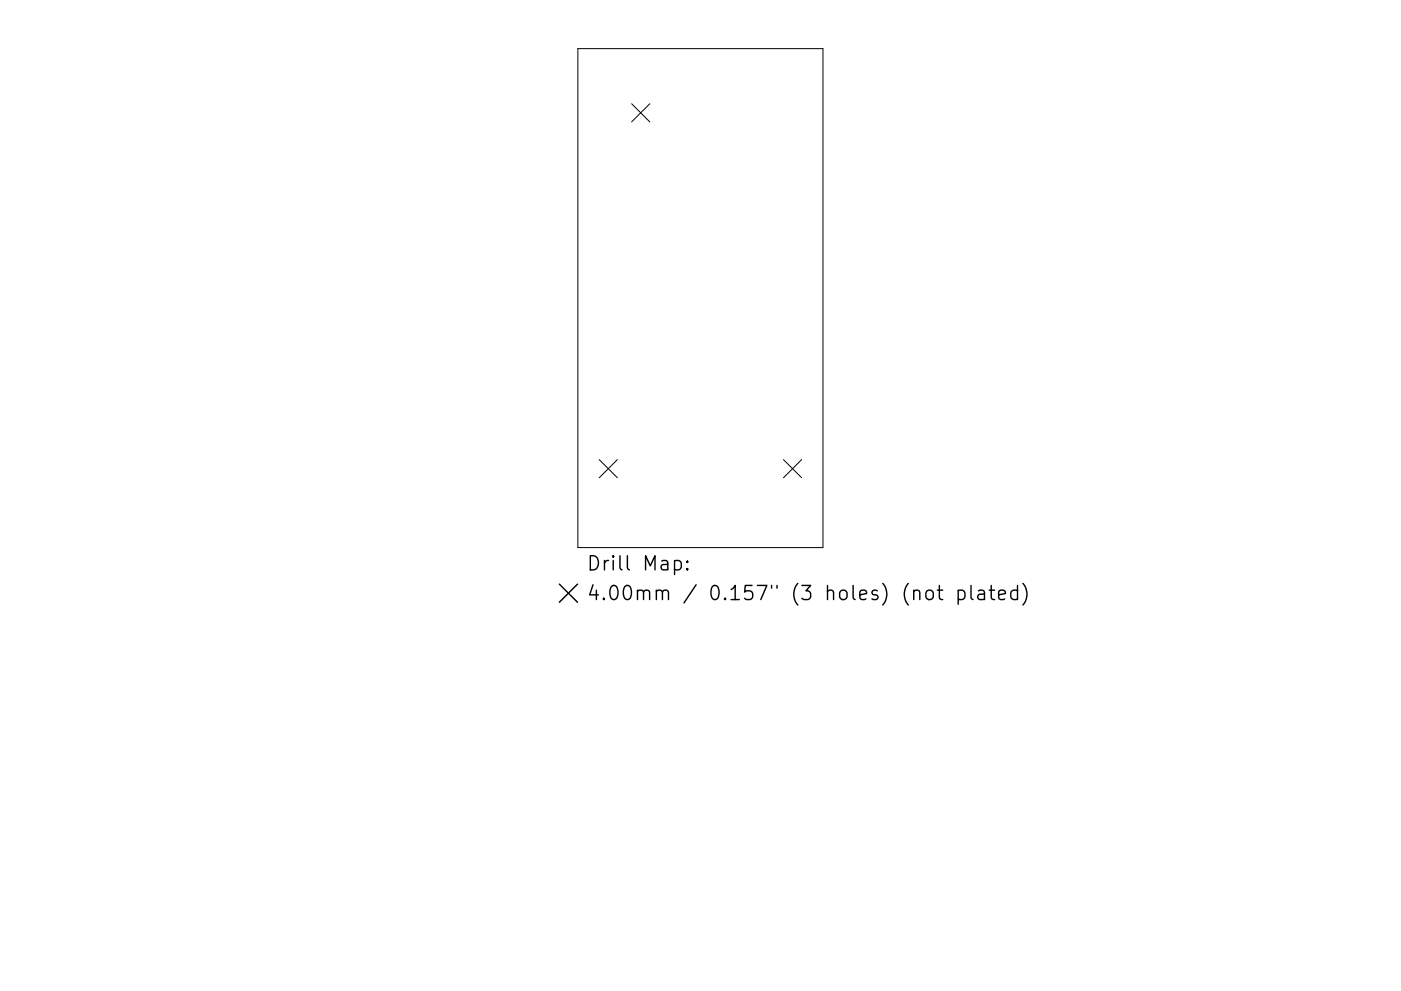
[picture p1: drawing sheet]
<svg xmlns="http://www.w3.org/2000/svg" width="297mm" height="210mm" viewBox="0 0 297 210" stroke-linecap="round" stroke-linejoin="round" font-family="sans-serif">
<defs><g id="words">
<g font-size="4.2">
<text x="124.4" y="121.1">Drill Map:</text>
<text x="124.4" y="127.4">4.00mm / 0.157&quot; (3 holes) (not plated)</text>
</g>
</g></defs>
<path d="M122.5 10.3h52v105.9h-52zM133.9 22l3.9 3.9M137.8 22l-3.9 3.9M127 97.5l3.9 3.9M130.9 97.5l-3.9 3.9M166.1 97.5l3.9 3.9M170 97.5l-3.9 3.9" fill="none" stroke="#000" stroke-width=".21"/>
<g fill="none" stroke="#000" stroke-width=".3">
<path d="M143 119.1l.9-.2 .5 .6v.8l-.2 .5-.3 .1-.9-.1M145.7 119.1l.2 .1-.2 .1-.1-.1 .1-.1v.2M118.6 123.9l3.8 3.9M122.4 123.9l-3.8 3.9M145.7 120.6l.2 .2-.2 .1-.1-.1 .1-.2v.3M196.6 125.4a.81 .81 0 0 1 1.3 .4v.8a.81 .81 0 0 1-.8 .6 .81 .81 0 0 1-.8-.6v-.8zM198.7 125.2h1.2M199.2 124.2v2.6l.1 .3 .6 .1M203.2 125.4l.8-.2 .6 .6v.8l-.3 .5-.3 .1-.8-.1M203.2 125.2v3M205.9 124.2v2.6l.4 .4M207.4 125.4l.3-.2 .9 .2 .1 .2v1.6"/>
<path d="M208.7 125.9l-1 .2a.59 .59 0 0 0-.4 .5 .59 .59 0 0 0 .4 .6l1-.1M209.7 125.2h1.2M210.2 124.2v2.6l.1 .3 .6 .1M211.7 126.2l1.5-.3-.2-.5-.8-.2-.5 .4v1.2l.2 .3 .3 .1 .8-.1M215.7 125.4l-.8-.2-.6 .6v.8l.3 .5 .3 .1 .8-.1M215.7 124.2v3M216.9 123.8a3.4 3.4 0 0 1 0 4.6"/>
</g>
<use href="#words"/>
</svg>
